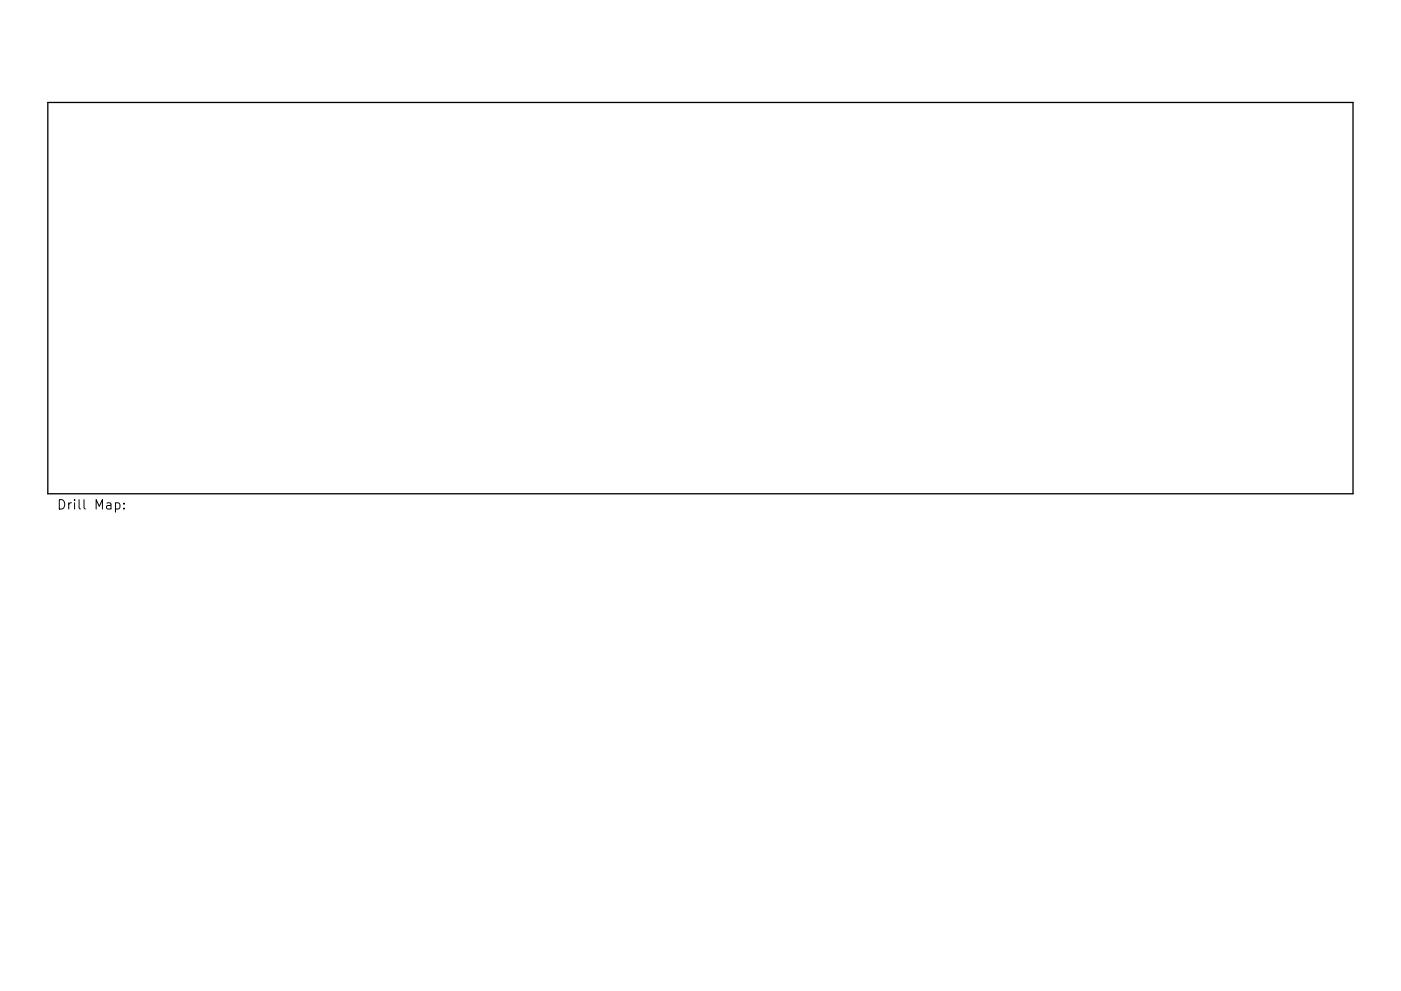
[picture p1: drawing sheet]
<svg xmlns="http://www.w3.org/2000/svg" width="297mm" height="210mm" viewBox="0 0 297 210" stroke-linecap="round" stroke-linejoin="round" font-family="sans-serif">
<defs><g id="words">
<text font-size="2.8" x="12" y="108.1">Drill Map:</text>
</g></defs>
<path d="M10.1 21.7h276.8v83.1h-276.8z" fill="none" stroke="#000" stroke-width=".28"/>
<path d="M24.5 106.8l.6-.1 .3 .4v.5l-.2 .3h-.7M26.3 107.8v.2M26.3 106.8v.2" fill="none" stroke="#000" stroke-width=".21"/>
<use href="#words"/>
</svg>
